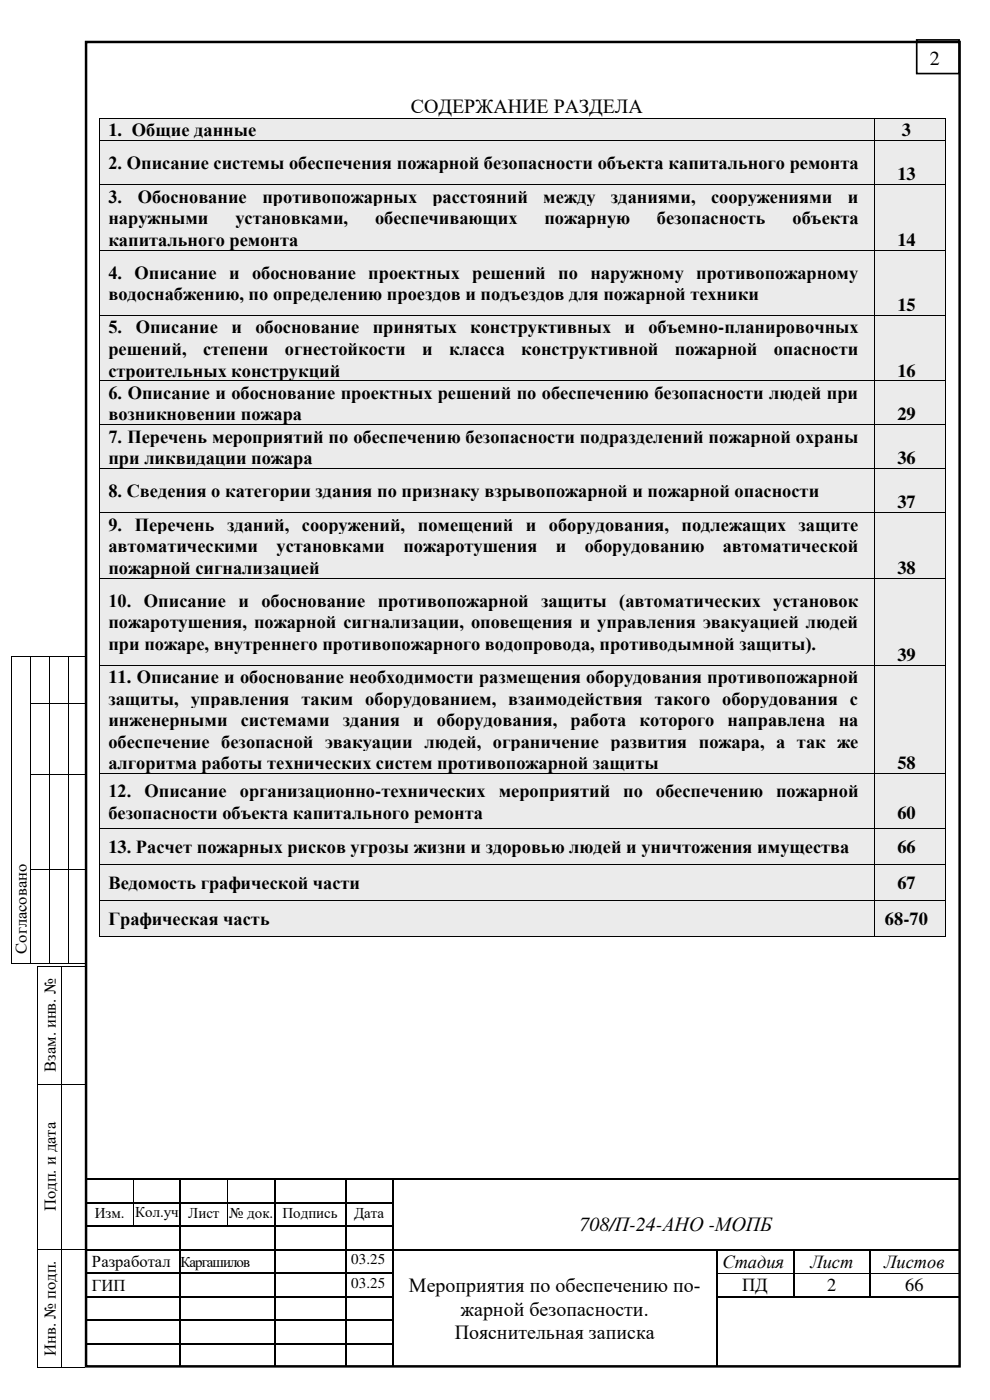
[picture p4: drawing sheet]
<svg xmlns="http://www.w3.org/2000/svg" width="210mm" height="297mm" viewBox="0 0 210 297" stroke-linecap="round" stroke-linejoin="round" font-family="sans-serif">
<defs><g id="words">
<g font-size="4.2">
<text x="197.2" y="13.9">2</text>
<text x="87.1" y="24">СОДЕРЖАНИЕ РАЗДЕЛА</text>
<text x="122.9" y="261.2">708/П-24-АНО -МОПБ</text>
<text x="86.8" y="274.2">Мероприятия по обеспечению по-</text>
<text x="97.7" y="279.1">жарной безопасности.</text>
<text x="96.5" y="284.1">Пояснительная записка</text>
</g>
<g font-size="3.9">
<text x="23" y="28.9">1. Общие данные</text>
<text x="191.3" y="28.9">3</text>
<text x="23" y="35.9">2. Описание системы обеспечения пожарной безопасности объекта капитального ремонта</text>
<text x="190.4" y="38.2">13</text>
<text x="23" y="47.5">наружными</text>
<text x="23" y="43">3.</text>
<text x="29.2" y="43">Обоснование</text>
<text x="50" y="47.5">установками,</text>
<text x="55.7" y="43">противопожарных</text>
<text x="79.6" y="47.5">обеспечивающих</text>
<text x="91.7" y="43">расстояний</text>
<text x="115.3" y="43">между</text>
<text x="115.5" y="47.5">пожарную</text>
<text x="129.6" y="43">зданиями,</text>
<text x="139.4" y="47.5">безопасность</text>
<text x="150.8" y="43">сооружениями</text>
<text x="168.1" y="47.5">объекта</text>
<text x="179.8" y="43">и</text>
<text x="23" y="52.1">капитального ремонта</text>
<text x="190.4" y="52.1">14</text>
<text x="23" y="59.1">4. Описание и обоснование проектных решений по наружному противопожарному</text>
<text x="23" y="63.7">водоснабжению, по определению проездов и подъездов для пожарной техники</text>
<text x="23" y="70.7">5.</text>
<text x="28.8" y="70.7">Описание</text>
<text x="49.1" y="70.7">и</text>
<text x="54.2" y="70.7">обоснование</text>
<text x="79.1" y="70.7">принятых</text>
<text x="99.8" y="70.7">конструктивных</text>
<text x="132.5" y="70.7">и</text>
<text x="137.5" y="70.7">объемно-планировочных</text>
<text x="190.4" y="66">15</text>
<text x="23" y="75.3">решений,</text>
<text x="43.1" y="75.3">степени</text>
<text x="60.4" y="75.3">огнестойкости</text>
<text x="89.6" y="75.3">и</text>
<text x="95.3" y="75.3">класса</text>
<text x="110.6" y="75.3">конструктивной</text>
<text x="143.2" y="75.3">пожарной</text>
<text x="164.1" y="75.3">опасности</text>
<text x="23" y="79.9">строительных конструкций</text>
<text x="190.4" y="79.9">16</text>
<text x="23" y="89.2">возникновении пожара</text>
<text x="23" y="84.6">6. Описание и обоснование проектных решений по обеспечению безопасности людей при</text>
<text x="190.4" y="89.2">29</text>
<text x="23" y="94">7. Перечень мероприятий по обеспечению безопасности подразделений пожарной охраны</text>
<text x="23" y="98.5">при ликвидации пожара</text>
<text x="190.4" y="98.5">36</text>
<text x="23" y="105.6">8. Сведения о категории здания по признаку взрывопожарной и пожарной опасности</text>
<text x="190.4" y="107.8">37</text>
<text x="23" y="112.6">9. Перечень зданий, сооружений, помещений и оборудования, подлежащих защите</text>
<text x="23" y="117.2">автоматическими</text>
<text x="58.7" y="117.2">установками</text>
<text x="85.6" y="117.2">пожаротушения</text>
<text x="117.9" y="117.2">и</text>
<text x="124" y="117.2">оборудованию</text>
<text x="153.3" y="117.2">автоматической</text>
<text x="23" y="121.7">пожарной сигнализацией</text>
<text x="190.4" y="121.7">38</text>
<text x="23" y="128.8">10. Описание и обоснование противопожарной защиты (автоматических установок</text>
<text x="23" y="133.3">пожаротушения, пожарной сигнализации, оповещения и управления эвакуацией людей</text>
<text x="23" y="137.9">при пожаре, внутреннего противопожарного водопровода, противодымной защиты).</text>
<text x="190.4" y="140.2">39</text>
<text x="23" y="149.5">защиты, управления таким оборудованием, взаимодействия такого оборудования с</text>
<text x="23" y="144.9">11. Описание и обоснование необходимости размещения оборудования противопожарной</text>
<text x="23" y="154.1">инженерными</text>
<text x="51.1" y="154.1">системами</text>
<text x="72.7" y="154.1">здания</text>
<text x="87.6" y="154.1">и</text>
<text x="92.7" y="154.1">оборудования,</text>
<text x="121" y="154.1">работа</text>
<text x="135.7" y="154.1">которого</text>
<text x="154.3" y="154.1">направлена</text>
<text x="177.9" y="154.1">на</text>
<text x="23" y="158.6">обеспечение безопасной эвакуации людей, ограничение развития пожара, а так же</text>
<text x="23" y="163.2">алгоритма работы технических систем противопожарной защиты</text>
<text x="190.4" y="163.2">58</text>
<text x="23" y="173.7">безопасности объекта капитального ремонта</text>
<text x="23" y="169.1">12.</text>
<text x="30.7" y="169.1">Описание</text>
<text x="50.9" y="169.1">организационно-технических</text>
<text x="105.8" y="169.1">мероприятий</text>
<text x="132.2" y="169.1">по</text>
<text x="139.1" y="169.1">обеспечению</text>
<text x="164.6" y="169.1">пожарной</text>
<text x="190.4" y="173.7">60</text>
<text x="23" y="181.1">13. Расчет пожарных рисков угрозы жизни и здоровью людей и уничтожения имущества</text>
<text x="190.4" y="181.1">66</text>
<text x="23" y="188.7">Ведомость графической части</text>
<text x="190.4" y="188.7">67</text>
<text x="23" y="196.3">Графическая часть</text>
<text x="187.7" y="196.3">68-70</text>
<text x="153.3" y="268.9">Стадия</text>
<text x="171.9" y="268.9">Лист</text>
<text x="187.6" y="268.9">Листов</text>
<text x="157.4" y="273.9">ПД</text>
<text x="175.5" y="273.9">2</text>
<text x="192" y="273.9">66</text>
</g>
<g font-size="3.5">
<text x="5.7" y="202.3" transform="rotate(-90 5.7 202.3)">Согласовано</text>
<text x="11.8" y="227.4" transform="rotate(-90 11.8 227.4)">Взам. инв. №</text>
<text x="11.8" y="257" transform="rotate(-90 11.8 257)">Подп. и дата</text>
<text x="19.5" y="268.9">Разработал</text>
<text x="19.5" y="273.9">ГИП</text>
<text x="11.8" y="287.7" transform="rotate(-90 11.8 287.7)">Инв. № подп.</text>
</g>
<g font-size="3.2">
<text x="20.1" y="258.4">Изм.</text>
<text x="28.7" y="258.3">Кол.уч</text>
<text x="39.9" y="258.4">Лист</text>
<text x="48.6" y="258.4">№ док.</text>
<text x="59.9" y="258.4">Подпись</text>
<text x="75.1" y="258.4">Дата</text>
<text x="38.3" y="268.8">Каргашилов</text>
<text x="74.5" y="268.3">03.25</text>
<text x="74.5" y="273.3">03.25</text>
</g>
</g></defs>
<path d="M18.3 8.9h185.3v281h-185.3z" fill="none" stroke="#000" stroke-width=".53"/>
<g fill="none" stroke="#000" stroke-width=".25">
<path d="M18.3 250.2h9.9M18.3 255.2h9.9M28.5 250.2h9.7M28.5 255.2h9.7M38.3 250.4v4.7M38.3 255.3v4.7M38.4 250.2h9.8M38.4 255.2h9.8M48.5 250.2h9.7M48.5 255.2h9.7M58.3 250.4v4.7M58.3 255.3v4.7"/>
<path d="M58.4 250.2h14.8M58.4 255.2h14.8M73.3 250.4v4.7M73.3 255.3v4.7M73.4 250.2h9.8M73.4 255.2h9.8M83.3 250.4v4.7M83.3 255.3v4.7M18.3 260.2h9.9M18.3 265.2h19.9M18.3 270.2h19.9M18.3 275.2h19.9"/>
<path d="M28.5 260.2h9.7M38.3 260.3v4.7M38.3 265.3v4.7M38.3 270.3v4.7M38.3 275.3v4.7M38.4 260.2h9.8M38.4 265.2h19.8M38.4 270.2h19.8M38.4 275.2h19.8M48.5 260.2h9.7M58.3 260.3v4.7M58.3 265.3v4.7"/>
<path d="M58.3 270.3v4.7M58.3 275.3v4.7M58.4 260.2h14.8M58.4 265.2h14.8M58.4 270.2h14.8M58.4 275.2h14.8M73.3 260.3v4.7M73.3 265.3v4.7M73.3 270.3v4.7M73.3 275.3v4.7M73.4 260.2h9.8M73.4 265.2h9.8"/>
<path d="M73.4 270.2h9.8M73.4 275.2h9.8M83.3 260.3v4.7M83.3 265.3v4.7M83.3 270.3v4.7M83.3 275.3v4.7M83.5 265.2h68.4M152 265.3v4.7M152 270.3v4.7M152 275.3v4.7M152.2 265.2h16M152.2 275.2h16"/>
<path d="M168.4 265.3v4.7M168.4 270.3v4.7M168.5 265.2h16M168.5 275.2h16M184.6 265.3v4.7M184.6 270.3v4.7M184.7 265.2h18.7M184.7 275.2h18.7M18.3 280.2h19.9M18.3 285.2h19.9M38.3 280.3v4.7M38.3 285.3v4.7"/>
<path d="M38.4 280.2h19.8M38.4 285.2h19.8M58.3 280.3v4.7M58.3 285.3v4.7M58.4 280.2h14.8M58.4 285.2h14.8M73.3 280.3v4.7M73.3 285.3v4.7M73.4 280.2h9.8M73.4 285.2h9.8M83.3 280.3v4.7M83.3 285.3v4.7"/>
<path d="M152 280.3v4.7M152 285.3v4.7"/>
</g>
<g fill="#000">
<path d="M2.3 139.3h.2v.1h-.2z" fill-rule="evenodd"/>
<path d="M2.3 139.3h.2v.1h-.2z" fill-rule="evenodd"/>
<path d="M6.3 139.3h.2v.1h-.2z" fill-rule="evenodd"/>
<path d="M10.3 139.3h.2v.1h-.2z" fill-rule="evenodd"/>
<path d="M14.4 139.3h.1v.1h-.1z" fill-rule="evenodd"/>
<path d="M2.3 149.2h.2v.2h-.2z" fill-rule="evenodd"/>
<path d="M6.3 149.2h.2v.2h-.2z" fill-rule="evenodd"/>
<path d="M10.3 149.2h.2v.2h-.2z" fill-rule="evenodd"/>
<path d="M14.4 149.2h.1v.2h-.1z" fill-rule="evenodd"/>
<path d="M2.3 164.3h.2v.1h-.2z" fill-rule="evenodd"/>
<path d="M6.3 164.3h.2v.1h-.2z" fill-rule="evenodd"/>
<path d="M10.3 164.3h.2v.1h-.2z" fill-rule="evenodd"/>
<path d="M14.4 164.3h.1v.1h-.1z" fill-rule="evenodd"/>
<path d="M2.3 184.3h.2v.2h-.2z" fill-rule="evenodd"/>
<path d="M6.3 184.3h.2v.2h-.2z" fill-rule="evenodd"/>
<path d="M10.3 184.3h.2v.2h-.2z" fill-rule="evenodd"/>
<path d="M14.4 184.3h.1v.2h-.1z" fill-rule="evenodd"/>
<path d="M2.3 204.3h.2v.2h-.2z" fill-rule="evenodd"/>
<path d="M2.3 204.3h.2v.2h-.2z" fill-rule="evenodd"/>
<path d="M6.3 204.3h.2v.2h-.2z" fill-rule="evenodd"/>
<path d="M8 204.9h.1v.2h-.1z" fill-rule="evenodd"/>
<path d="M8 204.9h.1v.2h-.1z" fill-rule="evenodd"/>
<path d="M10.3 204.3h.2v.2h-.2z" fill-rule="evenodd"/>
<path d="M13 204.9h.2v.2h-.2z" fill-rule="evenodd"/>
<path d="M14.4 204.3h.1v.2h-.1z" fill-rule="evenodd"/>
<path d="M8 229.9h.1v.2h-.1z" fill-rule="evenodd"/>
<path d="M13 229.9h.2v.2h-.2z" fill-rule="evenodd"/>
<path d="M28.2 250.3l.2 .1z" fill-rule="evenodd"/>
<path d="M28.2 250.1h.3v.2h-.3z" fill-rule="evenodd"/>
<path d="M28.2 255.1h.3v.2h-.3z" fill-rule="evenodd"/>
<path d="M38.1 250.3l.3 .1z" fill-rule="evenodd"/>
<path d="M38.1 250.1h.3v.2h-.3z" fill-rule="evenodd"/>
<path d="M38.1 255.1h.3v.2h-.3z" fill-rule="evenodd"/>
<path d="M48.2 250.3l.2 .1z" fill-rule="evenodd"/>
<path d="M48.2 250.1h.3v.2h-.3z" fill-rule="evenodd"/>
<path d="M48.2 255.1h.3v.2h-.3z" fill-rule="evenodd"/>
<path d="M58.2 250.3l.2 .1z" fill-rule="evenodd"/>
<path d="M58.2 250.1h.2v.2h-.2z" fill-rule="evenodd"/>
<path d="M58.2 255.1h.2v.2h-.2z" fill-rule="evenodd"/>
<path d="M73.2 250.3l.2 .1z" fill-rule="evenodd"/>
<path d="M73.2 250.1h.2v.2h-.2z" fill-rule="evenodd"/>
<path d="M73.2 255.1h.2v.2h-.2z" fill-rule="evenodd"/>
<path d="M83.2 250.1h.3v.3h-.3z" fill-rule="evenodd"/>
<path d="M83.2 250.1h.3v.2h-.3z" fill-rule="evenodd"/>
<path d="M83.2 255.1h.3v.2h-.3z" fill-rule="evenodd"/>
<path d="M8 265h.1v.1h-.1z" fill-rule="evenodd"/>
<path d="M13 265h.2v.1h-.2z" fill-rule="evenodd"/>
<path d="M28.2 260h.3v.3h-.3z" fill-rule="evenodd"/>
<path d="M38.1 260h.3v.3h-.3z" fill-rule="evenodd"/>
<path d="M38.1 265h.3v.3h-.3z" fill-rule="evenodd"/>
<path d="M38.1 270h.3v.3h-.3z" fill-rule="evenodd"/>
<path d="M38.1 275h.3v.3h-.3z" fill-rule="evenodd"/>
<path d="M48.2 260h.3v.3h-.3z" fill-rule="evenodd"/>
<path d="M58.2 260h.2v.3h-.2z" fill-rule="evenodd"/>
<path d="M58.2 265h.2v.3h-.2z" fill-rule="evenodd"/>
<path d="M58.2 270h.2v.3h-.2z" fill-rule="evenodd"/>
<path d="M58.2 275h.2v.3h-.2z" fill-rule="evenodd"/>
<path d="M73.2 260h.2v.3h-.2z" fill-rule="evenodd"/>
<path d="M73.2 265h.2v.3h-.2z" fill-rule="evenodd"/>
<path d="M73.2 270h.2v.3h-.2z" fill-rule="evenodd"/>
<path d="M73.2 275h.2v.3h-.2z" fill-rule="evenodd"/>
<path d="M83.2 260h.3v.3h-.3z" fill-rule="evenodd"/>
<path d="M83.2 265h.3v.3h-.3z" fill-rule="evenodd"/>
<path d="M83.2 270h.3v.3h-.3z" fill-rule="evenodd"/>
<path d="M83.2 275h.3v.3h-.3z" fill-rule="evenodd"/>
<path d="M151.9 265h.3v.3h-.3z" fill-rule="evenodd"/>
<path d="M151.9 270h.3v.3h-.3z" fill-rule="evenodd"/>
<path d="M151.9 275h.3v.3h-.3z" fill-rule="evenodd"/>
<path d="M168.2 265h.3v.3h-.3z" fill-rule="evenodd"/>
<path d="M168.2 270h.3v.3h-.3z" fill-rule="evenodd"/>
<path d="M168.2 275h.3v.3h-.3z" fill-rule="evenodd"/>
<path d="M184.5 265h.2v.3h-.2z" fill-rule="evenodd"/>
<path d="M184.5 270h.2v.3h-.2z" fill-rule="evenodd"/>
<path d="M184.5 275h.2v.3h-.2z" fill-rule="evenodd"/>
<path d="M8 290h.1v.2h-.1z" fill-rule="evenodd"/>
<path d="M8 290h.1v.2h-.1z" fill-rule="evenodd"/>
<path d="M13 290h.2v.2h-.2z" fill-rule="evenodd"/>
<path d="M38.1 280h.3v.3h-.3z" fill-rule="evenodd"/>
<path d="M38.1 285h.3v.3h-.3z" fill-rule="evenodd"/>
<path d="M58.2 280h.2v.3h-.2z" fill-rule="evenodd"/>
<path d="M58.2 285h.2v.3h-.2z" fill-rule="evenodd"/>
<path d="M73.2 280h.2v.3h-.2z" fill-rule="evenodd"/>
<path d="M73.2 285h.2v.3h-.2z" fill-rule="evenodd"/>
<path d="M83.2 280h.3v.3h-.3z" fill-rule="evenodd"/>
<path d="M83.2 285h.3v.3h-.3z" fill-rule="evenodd"/>
<path d="M151.9 280h.3v.3h-.3z" fill-rule="evenodd"/>
<path d="M151.9 285h.3v.3h-.3z" fill-rule="evenodd"/>
</g>
<path d="M83.5 250.2h119.9" fill="none" stroke="#000" stroke-width=".34"/>
<g fill="none" stroke="#000" stroke-width=".21">
<path d="M2.4 139.4v9.8M2.5 139.3h3.8M6.4 139.4v9.8M6.5 139.3h3.8M10.4 139.4v9.8M10.5 139.3h3.9M14.4 139.4v9.8M14.5 139.3h3.9M2.4 149.4v14.9M6.4 149.4v14.9M6.5 149.3h3.8M10.4 149.4v14.9"/>
<path d="M10.5 149.3h3.9M14.4 149.4v14.9M14.5 149.3h3.9M2.4 164.4v19.9M6.4 164.4v19.9M6.5 164.4h3.8M10.4 164.4v19.9M10.5 164.4h3.9M14.4 164.4v19.9M14.5 164.4h3.9M2.4 184.5v19.8M6.4 184.5v19.8"/>
<path d="M6.5 184.4h3.8M10.4 184.5v19.8M10.5 184.4h3.9M14.4 184.5v19.8M14.5 184.4h3.9M2.5 204.4h3.8M6.5 204.4h3.8M8 205.1v24.8M8.1 205h4.9M10.5 204.4h3.9M13.1 205.1v24.8M13.2 205h4.8"/>
<path d="M14.5 204.4h3.9M8 230.1v34.9M8.1 230h4.9M13.1 230.1v34.9M13.2 230h4.8M28.3 250.4v4.7M28.3 255.3v4.7M48.3 250.4v4.7M48.3 255.3v4.7M8 265.1v24.9M8.1 265h4.9M13.1 265.1v24.9"/>
<path d="M13.2 265h4.8M152.2 270.1h16M168.5 270.1h16M184.7 270.1h18.7M8.1 290.1h4.9M13.2 290.1h4.8"/>
</g>
<g fill="#eeece1">
<path d="M21.2 25.2h164.3v4.6h-164.3z" fill-rule="evenodd"/>
<path d="M23 25.2h160.6v4.6h-160.6z" fill-rule="evenodd"/>
<path d="M185.6 25.2h14.8v4.6h-14.8z" fill-rule="evenodd"/>
<path d="M187.4 25.2h11.3v4.6h-11.3z" fill-rule="evenodd"/>
</g>
<g fill="#000">
<path d="M21 25h.2v.2h-.2z" fill-rule="evenodd"/>
<path d="M21 25h.2v.2h-.2z" fill-rule="evenodd"/>
<path d="M185.5 25h.1v.2h-.1z" fill-rule="evenodd"/>
<path d="M200.5 25h.2v.2h-.2z" fill-rule="evenodd"/>
<path d="M200.5 25h.2v.2h-.2z" fill-rule="evenodd"/>
</g>
<path d="M21.1 25.2v4.6M21.2 25.1h164.3M185.5 25.2v4.6M185.6 25.1h14.9M200.6 25.2v4.6" fill="none" stroke="#000" stroke-width=".21"/>
<g fill="#eeece1">
<path d="M21.2 29.9h164.3v9.2h-164.3z" fill-rule="evenodd"/>
<path d="M23 32.2h160.6v4.6h-160.6z" fill-rule="evenodd"/>
<path d="M185.6 29.9h14.8v9.2h-14.8z" fill-rule="evenodd"/>
<path d="M187.4 29.9h11.3v4.6h-11.3z" fill-rule="evenodd"/>
<path d="M187.4 34.5h11.3v4.6h-11.3z" fill-rule="evenodd"/>
</g>
<g fill="#000">
<path d="M21 29.8h.2v.1h-.2z" fill-rule="evenodd"/>
<path d="M185.5 29.8h.1v.1h-.1z" fill-rule="evenodd"/>
<path d="M200.5 29.8h.2v.1h-.2z" fill-rule="evenodd"/>
</g>
<path d="M21.1 29.9v9.2M21.2 29.9h164.3M185.5 29.9v9.2M185.6 29.9h14.9M200.6 29.9v9.2" fill="none" stroke="#000" stroke-width=".21"/>
<g fill="#eeece1">
<path d="M21.2 39.3h164.3v13.7h-164.3z" fill-rule="evenodd"/>
<path d="M23 39.3h160.6v4.5h-160.6z" fill-rule="evenodd"/>
<path d="M23 43.8h160.6v4.6h-160.6z" fill-rule="evenodd"/>
<path d="M23 48.4h160.6v4.6h-160.6z" fill-rule="evenodd"/>
<path d="M185.6 39.3h14.8v13.7h-14.8z" fill-rule="evenodd"/>
<path d="M187.4 39.3h11.3v4.5h-11.3z" fill-rule="evenodd"/>
<path d="M187.4 43.8h11.3v4.6h-11.3z" fill-rule="evenodd"/>
<path d="M187.4 48.4h11.3v4.6h-11.3z" fill-rule="evenodd"/>
</g>
<g fill="#000">
<path d="M21 39.1h.2v.2h-.2z" fill-rule="evenodd"/>
<path d="M185.5 39.1h.1v.2h-.1z" fill-rule="evenodd"/>
<path d="M200.5 39.1h.2v.2h-.2z" fill-rule="evenodd"/>
</g>
<path d="M21.1 39.3v13.7M21.2 39.2h164.3M185.5 39.3v13.7M185.6 39.2h14.9M200.6 39.3v13.7" fill="none" stroke="#000" stroke-width=".21"/>
<g fill="#eeece1">
<path d="M21.2 53.1h164.3v13.8h-164.3z" fill-rule="evenodd"/>
<path d="M23 55.4h160.6v4.6h-160.6z" fill-rule="evenodd"/>
<path d="M23 60h160.6v4.6h-160.6z" fill-rule="evenodd"/>
<path d="M185.6 53.1h14.8v13.8h-14.8z" fill-rule="evenodd"/>
<path d="M187.4 53.1h11.3v4.6h-11.3z" fill-rule="evenodd"/>
<path d="M187.4 57.7h11.3v4.6h-11.3z" fill-rule="evenodd"/>
<path d="M187.4 62.3h11.3v4.6h-11.3z" fill-rule="evenodd"/>
</g>
<g fill="#000">
<path d="M21 53h.2v.1h-.2z" fill-rule="evenodd"/>
<path d="M185.5 53h.1v.1h-.1z" fill-rule="evenodd"/>
<path d="M200.5 53h.2v.1h-.2z" fill-rule="evenodd"/>
</g>
<path d="M21.1 53.1v13.8M21.2 53.1h164.3M185.5 53.1v13.8M185.6 53.1h14.9M200.6 53.1v13.8" fill="none" stroke="#000" stroke-width=".21"/>
<g fill="#eeece1">
<path d="M21.2 67h164.3v13.7h-164.3z" fill-rule="evenodd"/>
<path d="M23 67h160.6v4.6h-160.6z" fill-rule="evenodd"/>
<path d="M23 71.6h160.6v4.6h-160.6z" fill-rule="evenodd"/>
<path d="M23 76.2h160.6v4.5h-160.6z" fill-rule="evenodd"/>
<path d="M185.6 67h14.8v13.7h-14.8z" fill-rule="evenodd"/>
<path d="M187.4 67h11.3v4.6h-11.3z" fill-rule="evenodd"/>
<path d="M187.4 71.6h11.3v4.6h-11.3z" fill-rule="evenodd"/>
<path d="M187.4 76.2h11.3v4.5h-11.3z" fill-rule="evenodd"/>
</g>
<g fill="#000">
<path d="M21 66.9h.2v.1h-.2z" fill-rule="evenodd"/>
<path d="M185.5 66.9h.1v.1h-.1z" fill-rule="evenodd"/>
<path d="M200.5 66.9h.2v.1h-.2z" fill-rule="evenodd"/>
</g>
<path d="M21.1 67v13.7M21.2 66.9h164.3M185.5 67v13.7M185.6 66.9h14.9M200.6 67v13.7" fill="none" stroke="#000" stroke-width=".21"/>
<g fill="#eeece1">
<path d="M21.2 80.9h164.3v9.2h-164.3z" fill-rule="evenodd"/>
<path d="M23 80.9h160.6v4.6h-160.6z" fill-rule="evenodd"/>
<path d="M23 85.5h160.6v4.6h-160.6z" fill-rule="evenodd"/>
<path d="M185.6 80.9h14.8v9.2h-14.8z" fill-rule="evenodd"/>
<path d="M187.4 80.9h11.3v4.6h-11.3z" fill-rule="evenodd"/>
<path d="M187.4 85.5h11.3v4.6h-11.3z" fill-rule="evenodd"/>
</g>
<g fill="#000">
<path d="M21 80.7h.2v.2h-.2z" fill-rule="evenodd"/>
<path d="M185.5 80.7h.1v.2h-.1z" fill-rule="evenodd"/>
<path d="M200.5 80.7h.2v.2h-.2z" fill-rule="evenodd"/>
</g>
<path d="M21.1 80.9v9.2M21.2 80.8h164.3M185.5 80.9v9.2M185.6 80.8h14.9M200.6 80.9v9.2" fill="none" stroke="#000" stroke-width=".21"/>
<g fill="#eeece1">
<path d="M21.2 90.2h164.3v9.2h-164.3z" fill-rule="evenodd"/>
<path d="M23 90.2h160.6v4.6h-160.6z" fill-rule="evenodd"/>
<path d="M23 94.8h160.6v4.6h-160.6z" fill-rule="evenodd"/>
<path d="M185.6 90.2h14.8v9.2h-14.8z" fill-rule="evenodd"/>
<path d="M187.4 90.2h11.3v4.6h-11.3z" fill-rule="evenodd"/>
<path d="M187.4 94.8h11.3v4.6h-11.3z" fill-rule="evenodd"/>
</g>
<g fill="#000">
<path d="M21 90.1h.2v.1h-.2z" fill-rule="evenodd"/>
<path d="M185.5 90.1h.1v.1h-.1z" fill-rule="evenodd"/>
<path d="M200.5 90.1h.2v.1h-.2z" fill-rule="evenodd"/>
</g>
<path d="M21.1 90.2v9.2M21.2 90.1h164.3M185.5 90.2v9.2M185.6 90.1h14.9M200.6 90.2v9.2" fill="none" stroke="#000" stroke-width=".21"/>
<g fill="#eeece1">
<path d="M21.2 99.5h164.3v9.2h-164.3z" fill-rule="evenodd"/>
<path d="M23 101.8h160.6v4.6h-160.6z" fill-rule="evenodd"/>
<path d="M185.6 99.5h14.8v9.2h-14.8z" fill-rule="evenodd"/>
<path d="M187.4 99.5h11.3v4.6h-11.3z" fill-rule="evenodd"/>
<path d="M187.4 104.1h11.3v4.6h-11.3z" fill-rule="evenodd"/>
</g>
<g fill="#000">
<path d="M21 99.4h.2v.1h-.2z" fill-rule="evenodd"/>
<path d="M185.5 99.4h.1v.1h-.1z" fill-rule="evenodd"/>
<path d="M200.5 99.4h.2v.1h-.2z" fill-rule="evenodd"/>
</g>
<path d="M21.1 99.5v9.2M21.2 99.5h164.3M185.5 99.5v9.2M185.6 99.5h14.9M200.6 99.5v9.2" fill="none" stroke="#000" stroke-width=".21"/>
<g fill="#eeece1">
<path d="M21.2 108.9h164.3v13.7h-164.3z" fill-rule="evenodd"/>
<path d="M23 108.9h160.6v4.5h-160.6z" fill-rule="evenodd"/>
<path d="M23 113.4h160.6v4.6h-160.6z" fill-rule="evenodd"/>
<path d="M23 118h160.6v4.6h-160.6z" fill-rule="evenodd"/>
<path d="M185.6 108.9h14.8v13.7h-14.8z" fill-rule="evenodd"/>
<path d="M187.4 108.9h11.3v4.5h-11.3z" fill-rule="evenodd"/>
<path d="M187.4 113.4h11.3v4.6h-11.3z" fill-rule="evenodd"/>
<path d="M187.4 118h11.3v4.6h-11.3z" fill-rule="evenodd"/>
</g>
<g fill="#000">
<path d="M21 108.7h.2v.2h-.2z" fill-rule="evenodd"/>
<path d="M185.5 108.7h.1v.2h-.1z" fill-rule="evenodd"/>
<path d="M200.5 108.7h.2v.2h-.2z" fill-rule="evenodd"/>
</g>
<path d="M21.1 108.9v13.7M21.2 108.8h164.3M185.5 108.9v13.7M185.6 108.8h14.9M200.6 108.9v13.7" fill="none" stroke="#000" stroke-width=".21"/>
<g fill="#eeece1">
<path d="M21.2 122.7h164.3v18.3h-164.3z" fill-rule="evenodd"/>
<path d="M23 125h160.6v4.6h-160.6z" fill-rule="evenodd"/>
<path d="M23 129.6h160.6v4.6h-160.6z" fill-rule="evenodd"/>
<path d="M23 134.2h160.6v4.5h-160.6z" fill-rule="evenodd"/>
<path d="M185.6 122.7h14.8v18.3h-14.8z" fill-rule="evenodd"/>
<path d="M187.4 122.7h11.3v4.6h-11.3z" fill-rule="evenodd"/>
<path d="M187.4 127.3h11.3v4.6h-11.3z" fill-rule="evenodd"/>
<path d="M187.4 131.9h11.3v4.6h-11.3z" fill-rule="evenodd"/>
<path d="M187.4 136.5h11.3v4.5h-11.3z" fill-rule="evenodd"/>
</g>
<g fill="#000">
<path d="M21 122.6h.2v.1h-.2z" fill-rule="evenodd"/>
<path d="M185.5 122.6h.1v.1h-.1z" fill-rule="evenodd"/>
<path d="M200.5 122.6h.2v.1h-.2z" fill-rule="evenodd"/>
</g>
<path d="M21.1 122.7v18.3M21.2 122.7h164.3M185.5 122.7v18.3M185.6 122.7h14.9M200.6 122.7v18.3" fill="none" stroke="#000" stroke-width=".21"/>
<g fill="#eeece1">
<path d="M21.2 141.2h164.3v22.9h-164.3z" fill-rule="evenodd"/>
<path d="M23 141.2h160.6v4.6h-160.6z" fill-rule="evenodd"/>
<path d="M23 145.8h160.6v4.6h-160.6z" fill-rule="evenodd"/>
<path d="M23 150.4h160.6v4.5h-160.6z" fill-rule="evenodd"/>
<path d="M23 154.9h160.6v4.6h-160.6z" fill-rule="evenodd"/>
<path d="M23 159.5h160.6v4.6h-160.6z" fill-rule="evenodd"/>
<path d="M185.6 141.2h14.8v22.9h-14.8z" fill-rule="evenodd"/>
<path d="M187.4 141.2h11.3v4.6h-11.3z" fill-rule="evenodd"/>
<path d="M187.4 145.8h11.3v4.6h-11.3z" fill-rule="evenodd"/>
<path d="M187.4 150.4h11.3v4.5h-11.3z" fill-rule="evenodd"/>
<path d="M187.4 154.9h11.3v4.6h-11.3z" fill-rule="evenodd"/>
<path d="M187.4 159.5h11.3v4.6h-11.3z" fill-rule="evenodd"/>
</g>
<g fill="#000">
<path d="M21 141h.2v.2h-.2z" fill-rule="evenodd"/>
<path d="M185.5 141h.1v.2h-.1z" fill-rule="evenodd"/>
<path d="M200.5 141h.2v.2h-.2z" fill-rule="evenodd"/>
</g>
<path d="M21.1 141.2v22.9M21.2 141.1h164.3M185.5 141.2v22.9M185.6 141.1h14.9M200.6 141.2v22.9" fill="none" stroke="#000" stroke-width=".21"/>
<g fill="#eeece1">
<path d="M21.2 164.2h164.3v11.6h-164.3z" fill-rule="evenodd"/>
<path d="M23 165.4h160.6v4.6h-160.6z" fill-rule="evenodd"/>
<path d="M23 170h160.6v4.6h-160.6z" fill-rule="evenodd"/>
<path d="M185.6 164.2h14.8v11.6h-14.8z" fill-rule="evenodd"/>
<path d="M187.4 165.4h11.3v4.6h-11.3z" fill-rule="evenodd"/>
<path d="M187.4 170h11.3v4.6h-11.3z" fill-rule="evenodd"/>
</g>
<g fill="#000">
<path d="M21 164.1h.2v.1h-.2z" fill-rule="evenodd"/>
<path d="M185.5 164.1h.1v.1h-.1z" fill-rule="evenodd"/>
<path d="M200.5 164.1h.2v.1h-.2z" fill-rule="evenodd"/>
</g>
<path d="M21.1 164.2v11.6M21.2 164.2h164.3M185.5 164.2v11.6M185.6 164.2h14.9M200.6 164.2v11.6" fill="none" stroke="#000" stroke-width=".21"/>
<g fill="#eeece1">
<path d="M21.2 175.9h164.3v7.5h-164.3z" fill-rule="evenodd"/>
<path d="M23 177.4h160.6v4.5h-160.6z" fill-rule="evenodd"/>
<path d="M185.6 175.9h14.8v7.5h-14.8z" fill-rule="evenodd"/>
<path d="M187.4 177.4h11.3v4.5h-11.3z" fill-rule="evenodd"/>
</g>
<g fill="#000">
<path d="M21 175.8h.2v.1h-.2z" fill-rule="evenodd"/>
<path d="M185.5 175.8h.1v.1h-.1z" fill-rule="evenodd"/>
<path d="M200.5 175.8h.2v.1h-.2z" fill-rule="evenodd"/>
</g>
<path d="M21.1 175.9v7.5M21.2 175.8h164.3M185.5 175.9v7.5M185.6 175.8h14.9M200.6 175.9v7.5" fill="none" stroke="#000" stroke-width=".21"/>
<g fill="#eeece1">
<path d="M21.2 183.5h164.3v7.5h-164.3z" fill-rule="evenodd"/>
<path d="M23 185h160.6v4.6h-160.6z" fill-rule="evenodd"/>
<path d="M185.6 183.5h14.8v7.5h-14.8z" fill-rule="evenodd"/>
<path d="M187.4 185h11.3v4.6h-11.3z" fill-rule="evenodd"/>
</g>
<g fill="#000">
<path d="M21 183.4h.2v.1h-.2z" fill-rule="evenodd"/>
<path d="M185.5 183.4h.1v.1h-.1z" fill-rule="evenodd"/>
<path d="M200.5 183.4h.2v.1h-.2z" fill-rule="evenodd"/>
</g>
<path d="M21.1 183.5v7.5M21.2 183.5h164.3M185.5 183.5v7.5M185.6 183.5h14.9M200.6 183.5v7.5" fill="none" stroke="#000" stroke-width=".21"/>
<g fill="#eeece1">
<path d="M21.2 191.2h164.3v7.4h-164.3z" fill-rule="evenodd"/>
<path d="M23 192.6h160.6v4.6h-160.6z" fill-rule="evenodd"/>
<path d="M185.6 191.2h14.8v7.4h-14.8z" fill-rule="evenodd"/>
<path d="M187.4 192.6h11.3v4.6h-11.3z" fill-rule="evenodd"/>
</g>
<g fill="#000">
<path d="M21 191h.2v.2h-.2z" fill-rule="evenodd"/>
<path d="M21 198.6h.2v.2h-.2z" fill-rule="evenodd"/>
<path d="M21 198.6h.2v.2h-.2z" fill-rule="evenodd"/>
<path d="M185.5 191h.1v.2h-.1z" fill-rule="evenodd"/>
<path d="M185.5 198.6h.1v.2h-.1z" fill-rule="evenodd"/>
<path d="M200.5 191h.2v.2h-.2z" fill-rule="evenodd"/>
<path d="M200.5 198.6h.2v.2h-.2z" fill-rule="evenodd"/>
<path d="M200.5 198.6h.2v.2h-.2z" fill-rule="evenodd"/>
</g>
<path d="M21.1 191.2v7.4M21.2 191.1h164.3M21.2 198.7h164.3M185.5 191.2v7.4M185.6 191.1h14.9M185.6 198.7h14.9M200.6 191.2v7.4" fill="none" stroke="#000" stroke-width=".21"/>
<path d="M194.5 8.5h9v7.1h-9z" fill="none" stroke="#000" stroke-width=".35"/>
<use href="#words"/>
</svg>
